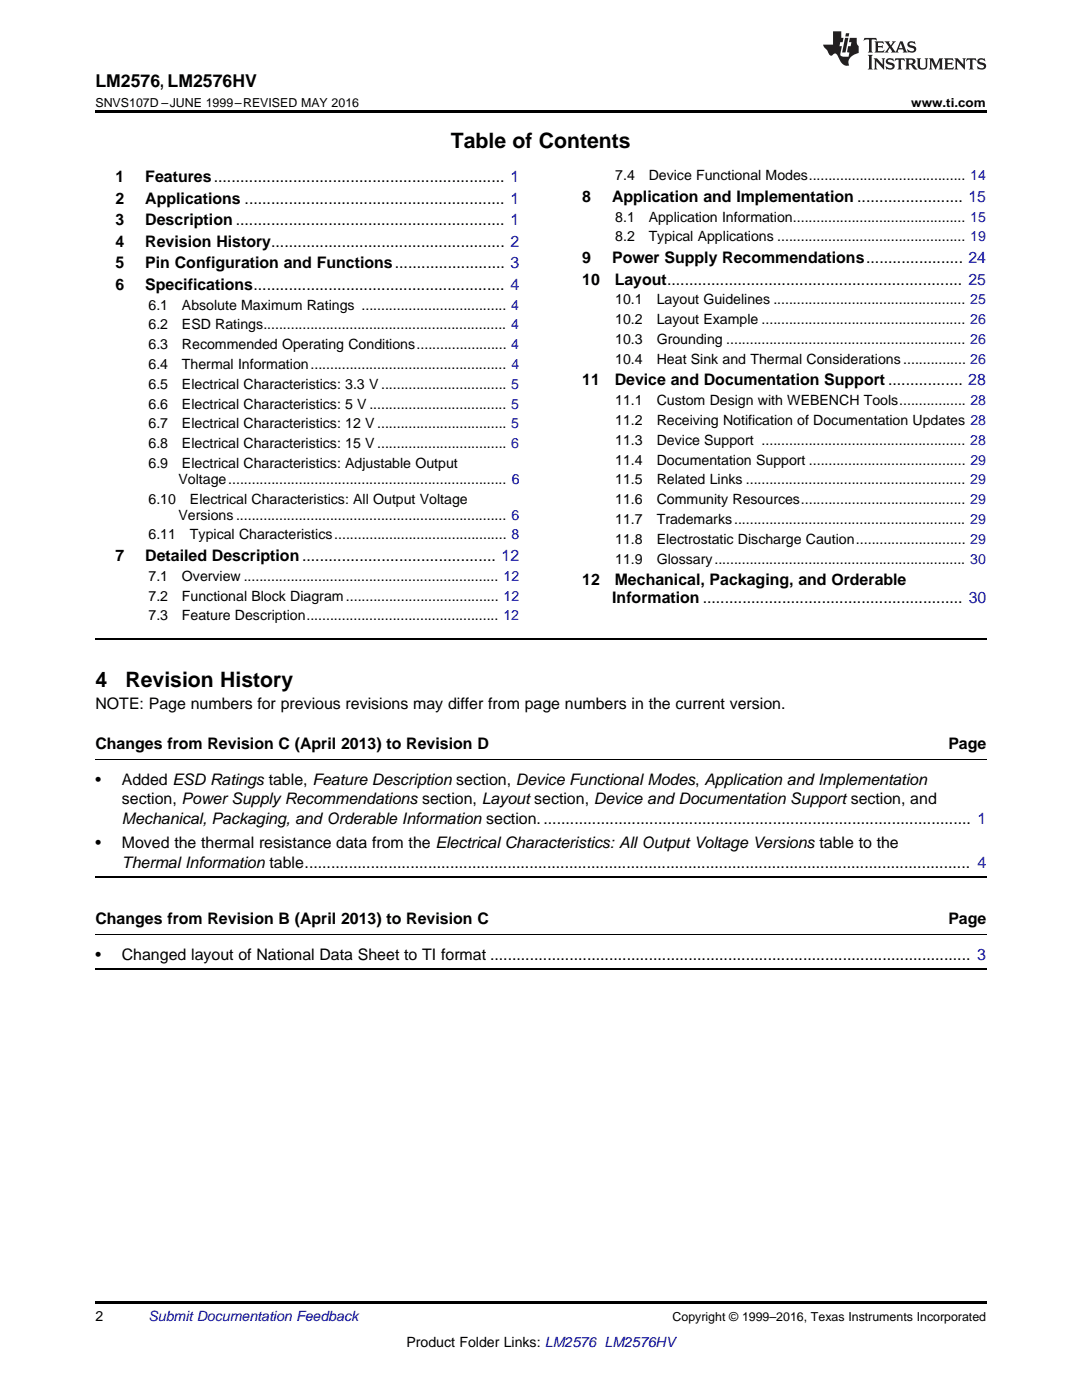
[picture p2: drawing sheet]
<svg xmlns="http://www.w3.org/2000/svg" width="216mm" height="279mm" viewBox="0 0 216 279" stroke-linecap="round" stroke-linejoin="round" font-family="sans-serif">
<defs><g id="words">
<g font-size="4.2">
<text x="90" y="29.6">Table of Contents</text>
<text x="19" y="137.1">4</text>
<text x="25" y="137.1">Revision History</text>
</g>
<text font-size="3.5" x="19" y="17.3">LM2576, LM2576HV</text>
<g font-size="3.2">
<text x="23" y="36.3">1</text>
<text x="23" y="40.6">2</text>
<text x="29" y="36.3">Features.................................................................. 1</text>
<text x="29" y="40.6">Applications ........................................................... 1</text>
<text x="116.2" y="40.3">8</text>
<text x="122.1" y="40.3">Application and Implementation ........................ 15</text>
<text x="23" y="44.9">3</text>
<text x="29" y="44.9">Description ............................................................. 1</text>
<text x="23" y="49.2">4</text>
<text x="23" y="53.6">5</text>
<text x="29" y="49.2">Revision History..................................................... 2</text>
<text x="29" y="53.6">Pin Configuration and Functions......................... 3</text>
<text x="116.2" y="52.5">9</text>
<text x="122.1" y="52.5">Power Supply Recommendations...................... 24</text>
<text x="23" y="57.9">6</text>
<text x="29" y="57.9">Specifications......................................................... 4</text>
<text x="116.2" y="56.8">10</text>
<text x="122.7" y="56.8">Layout................................................................... 25</text>
<text x="116.2" y="76.9">11</text>
<text x="122.7" y="76.9">Device and Documentation Support ................. 28</text>
<text x="23" y="112">7</text>
<text x="29" y="112">Detailed Description............................................ 12</text>
<text x="116.2" y="116.8">12</text>
<text x="122.7" y="116.8">Mechanical, Packaging, and Orderable</text>
<text x="122.2" y="120.3">Information ........................................................... 30</text>
<text x="19" y="141.4">NOTE: Page numbers for previous revisions may differ from page numbers in the current version.</text>
<text x="19" y="149.5">Changes from Revision C (April 2013) to Revision D</text>
<text x="189.2" y="149.5">Page</text>
<text x="19" y="156.6">•</text>
<text x="24.3" y="156.6">Added ESD Ratings table, Feature Description section, Device Functional Modes, Application and Implementation</text>
<text x="24.3" y="160.5">section, Power Supply Recommendations section, Layout section, Device and Documentation Support section, and</text>
<text x="24.3" y="164.4">Mechanical, Packaging, and Orderable Information section.................................................................................................. 1</text>
<text x="19" y="169.3">•</text>
<text x="24.3" y="169.3">Moved the thermal resistance data from the Electrical Characteristics: All Output Voltage Versions table to the</text>
<text x="24.3" y="173.2">Thermal Information table....................................................................................................................................................... 4</text>
<text x="19" y="184.5">Changes from Revision B (April 2013) to Revision C</text>
<text x="189.2" y="184.5">Page</text>
<text x="19" y="191.5">•</text>
<text x="24.3" y="191.5">Changed layout of National Data Sheet to TI format ............................................................................................................. 3</text>
</g>
<g font-size="2.8">
<text x="122.8" y="36">7.4</text>
<text x="129.4" y="36">Device Functional Modes........................................ 14</text>
<text x="122.8" y="44.2">8.1</text>
<text x="129.4" y="44.2">Application Information............................................ 15</text>
<text x="122.8" y="48.2">8.2</text>
<text x="129.4" y="48.2">Typical Applications ................................................ 19</text>
<text x="29.6" y="61.8">6.1</text>
<text x="29.6" y="65.8">6.2</text>
<text x="36.3" y="61.8">Absolute Maximum Ratings ..................................... 4</text>
<text x="36.3" y="65.8">ESD Ratings.............................................................. 4</text>
<text x="122.8" y="60.7">10.1</text>
<text x="122.8" y="64.7">10.2</text>
<text x="131" y="60.7">Layout Guidelines ................................................. 25</text>
<text x="131" y="64.7">Layout Example .................................................... 26</text>
<text x="29.6" y="69.7">6.3</text>
<text x="36.3" y="69.7">Recommended Operating Conditions....................... 4</text>
<text x="122.8" y="68.7">10.3</text>
<text x="131" y="68.7">Grounding ............................................................. 26</text>
<text x="29.6" y="73.7">6.4</text>
<text x="29.6" y="77.6">6.5</text>
<text x="36.3" y="73.7">Thermal Information.................................................. 4</text>
<text x="36.3" y="77.6">Electrical Characteristics: 3.3 V ................................ 5</text>
<text x="122.8" y="72.6">10.4</text>
<text x="131" y="72.6">Heat Sink and Thermal Considerations ................ 26</text>
<text x="29.6" y="81.6">6.6</text>
<text x="36.3" y="81.6">Electrical Characteristics: 5 V ................................... 5</text>
<text x="122.8" y="80.9">11.1</text>
<text x="131" y="80.9">Custom Design with WEBENCH Tools................. 28</text>
<text x="29.6" y="85.5">6.7</text>
<text x="29.6" y="89.5">6.8</text>
<text x="36.3" y="85.5">Electrical Characteristics: 12 V ................................. 5</text>
<text x="36.3" y="89.5">Electrical Characteristics: 15 V ................................. 6</text>
<text x="122.8" y="84.8">11.2</text>
<text x="122.8" y="88.8">11.3</text>
<text x="131" y="84.8">Receiving Notification of Documentation Updates 28</text>
<text x="131" y="88.8">Device Support .................................................... 28</text>
<text x="29.6" y="93.4">6.9</text>
<text x="36.3" y="93.4">Electrical Characteristics: Adjustable Output</text>
<text x="122.8" y="92.7">11.4</text>
<text x="131" y="92.7">Documentation Support ........................................ 29</text>
<text x="29.6" y="100.5">6.10</text>
<text x="35.6" y="96.6">Voltage....................................................................... 6</text>
<text x="37.9" y="100.5">Electrical Characteristics: All Output Voltage</text>
<text x="122.8" y="96.7">11.5</text>
<text x="122.8" y="100.6">11.6</text>
<text x="131" y="96.7">Related Links ........................................................ 29</text>
<text x="131" y="100.6">Community Resources.......................................... 29</text>
<text x="29.6" y="107.7">6.11</text>
<text x="35.6" y="103.7">Versions ..................................................................... 6</text>
<text x="37.9" y="107.7">Typical Characteristics............................................ 8</text>
<text x="122.8" y="104.6">11.7</text>
<text x="131" y="104.6">Trademarks........................................................... 29</text>
<text x="122.8" y="108.5">11.8</text>
<text x="122.8" y="112.5">11.9</text>
<text x="131" y="108.5">Electrostatic Discharge Caution............................ 29</text>
<text x="131" y="112.5">Glossary................................................................ 30</text>
<text x="29.6" y="115.9">7.1</text>
<text x="29.6" y="119.9">7.2</text>
<text x="36.3" y="115.9">Overview ................................................................. 12</text>
<text x="36.3" y="119.9">Functional Block Diagram....................................... 12</text>
<text x="29.6" y="123.8">7.3</text>
<text x="36.3" y="123.8">Feature Description................................................. 12</text>
<text x="19" y="263.6">2</text>
<text x="81.1" y="268.9">Product Folder Links: LM2576 LM2576HV</text>
</g>
<text font-size="2.8" fill="#0000c8" x="29.6" y="263.6">Submit Documentation Feedback</text>
<g font-size="2.5">
<text x="19" y="21.4">SNVS107D –JUNE 1999–REVISED MAY 2016</text>
<text x="181.8" y="21.4">www.ti.com</text>
<text x="134.2" y="263.6">Copyright © 1999–2016, Texas Instruments Incorporated</text>
</g>
</g></defs>
<path d="M19 22h177.8v.5h-177.8zM19 259.7h177.8v.5h-177.8z" fill="#000"/>
<path d="M19 127.5h177.8M19 175.1h177.8M19 193.5h177.8" fill="none" stroke="#000" stroke-width=".35"/>
<path d="M19 151.6h177.8M19 186.5h177.8" fill="none" stroke="#000" stroke-width=".2"/>
<g fill="#231f20">
<path d="M172.5 7.6l-.1 .5 .4-.2h.6v.1v2.1l-.2 .4h.9l-.2-.4v-2.1l.1-.1h.5l.5 .2-.2-.5zM174.5 8.3l.2 .3v1.5l-.2 .4h1.8l.2-.6a1.04 1.04 0 0 1-1.3 .2v-.7h.6l.3 .2v-.6l-.3 .2h-.6v-.6l.8-.1 .4 .3-.2-.5zM176.5 8.3l.9 1.1-.9 1.1h.8l-.2-.2 .4-.7 .5 .7-.2 .2h1.5l-.2-.2 .2-.4h.9l.1 .4-.2 .2h1l-.3-.3-.7-1.9h-.5l-.9 2-.8-1 .9-1h-.8l.1 .3-.4 .5-.3-.6 .1-.2zM179.7 8.6l.4 1h-.7zM181.3 8.4a.63 .63 0 0 0-.2 .7 .63 .63 0 0 0 .6 .4l.6 .2 .1 .2a.75 .75 0 0 1-.7 .4 .75 .75 0 0 1-.6-.5l.1 .7 .1-.1a1.11 1.11 0 0 0 1.5-.6 1.13 1.13 0 0 0-1.2-.8l-.1-.4a1.04 1.04 0 0 1 1.2 .2l-.2-.5-.2 .1-.4-.2zM173.2 10.9l.2 .4v2.2l-.2 .4h1l-.3-.4v-2.2l.3-.4zM174.3 11.6l.3 .4v1.5l-.3 .4h.8l-.2-.4v-1.3l1.5 1.7v-1.9l.2-.4h-.7l.2 .4v.9l-1.1-1.3zM177 11.8a.62 .62 0 0 0-.2 .7 .62 .62 0 0 0 .6 .4l.6 .1 .1 .3a.76 .76 0 0 1-.7 .3 .76 .76 0 0 1-.7-.4l.2 .7 .1-.1a1.11 1.11 0 0 0 1.5-.6 1.13 1.13 0 0 0-1.2-.8l-.1-.4a1.04 1.04 0 0 1 1.2 .2l-.2-.6-.2 .1-.5-.1zM178.7 11.6l-.2 .6a.61 .61 0 0 1 .8-.3v1.6l-.2 .4h.9l-.2-.4v-1.6a.63 .63 0 0 1 .7 .3l-.1-.6zM180.6 11.6l.3 .4v1.5l-.3 .4h1l-.2-.2-.1-.8 .6 .2a.76 .76 0 0 0 1.2 .7l-1-1a.58 .58 0 0 0 .6-.5 .58 .58 0 0 0-.5-.6zM181.4 11.9h.1a.45 .45 0 0 1 .5 .1 .45 .45 0 0 1 .1 .5l-.8 .2zM182.9 11.6l.2 .2a2.17 2.17 0 0 0 .3 1.9 .99 .99 0 0 0 1.6-.6v-1.1l.2-.4h-.7l.2 .2a1.92 1.92 0 0 1-.2 1.8 .6 .6 0 0 1-.9-.5v-1.1l.2-.4zM185.4 11.6l.2 .4v1.5l-.2 .4h.7l-.2-.4v-1.4l.8 1.8 .8-1.8v1.4l-.2 .4h.9l-.2-.4v-1.5l.2-.4h-.8l-.6 1.5-.6-1.5zM188.4 11.6l.2 .4v1.5l-.2 .4h1.8l.1-.6a1.04 1.04 0 0 1-1.2 .1v-.6h.5l.4 .2v-.6l-.4 .2h-.5v-.7h.8l.3 .3-.1-.6zM190.5 11.6l.2 .4v1.5l-.2 .4h.7l-.2-.4v-1.3l1.5 1.7v-1.9l.2-.4h-.7l.2 .4v.9l-1.1-1.3zM192.9 11.6l-.1 .6a.61 .61 0 0 1 .7-.3l.1 1.6-.3 .4h1l-.3-.4 .1-1.6a.63 .63 0 0 1 .7 .3l-.1-.6zM195.2 11.8a.62 .62 0 0 0-.2 .7 .62 .62 0 0 0 .6 .4l.6 .1 .1 .3a.76 .76 0 0 1-.7 .3 .76 .76 0 0 1-.6-.4l.1 .7 .1-.1a1.11 1.11 0 0 0 1.6-.6 1.13 1.13 0 0 0-1.3-.8l-.1-.4a1.04 1.04 0 0 1 1.2 .2l-.1-.6-.2 .1-.5-.1z"/>
<path d="M166.2 6.3v2.6h-1.9v.4l.8 .9a.91 .91 0 0 0 1 .8 .56 .56 0 0 1 .5-.3 .56 .56 0 0 1 .5 .3l.4 .8a1.53 1.53 0 0 0 1.9 1.2 1.54 1.54 0 0 1 1-2.1l.9-.3v-1.4a1.52 1.52 0 0 1-.4-1.6h-1.3l-.2 .8h.5l-.2 .8h-.5l-.1 1v.2l.4 .1-.2 .8a1.93 1.93 0 0 1-1.6-.3l.3-1.8h-.5l.2-.8h.4l.2-.8h-.4v-1.3zM168.6 7.6l-.6 2.9h.7l.6-2.9zM168.8 6.6l-.1 .7h.6l.2-.7z"/>
</g>
<use href="#words"/>
</svg>
